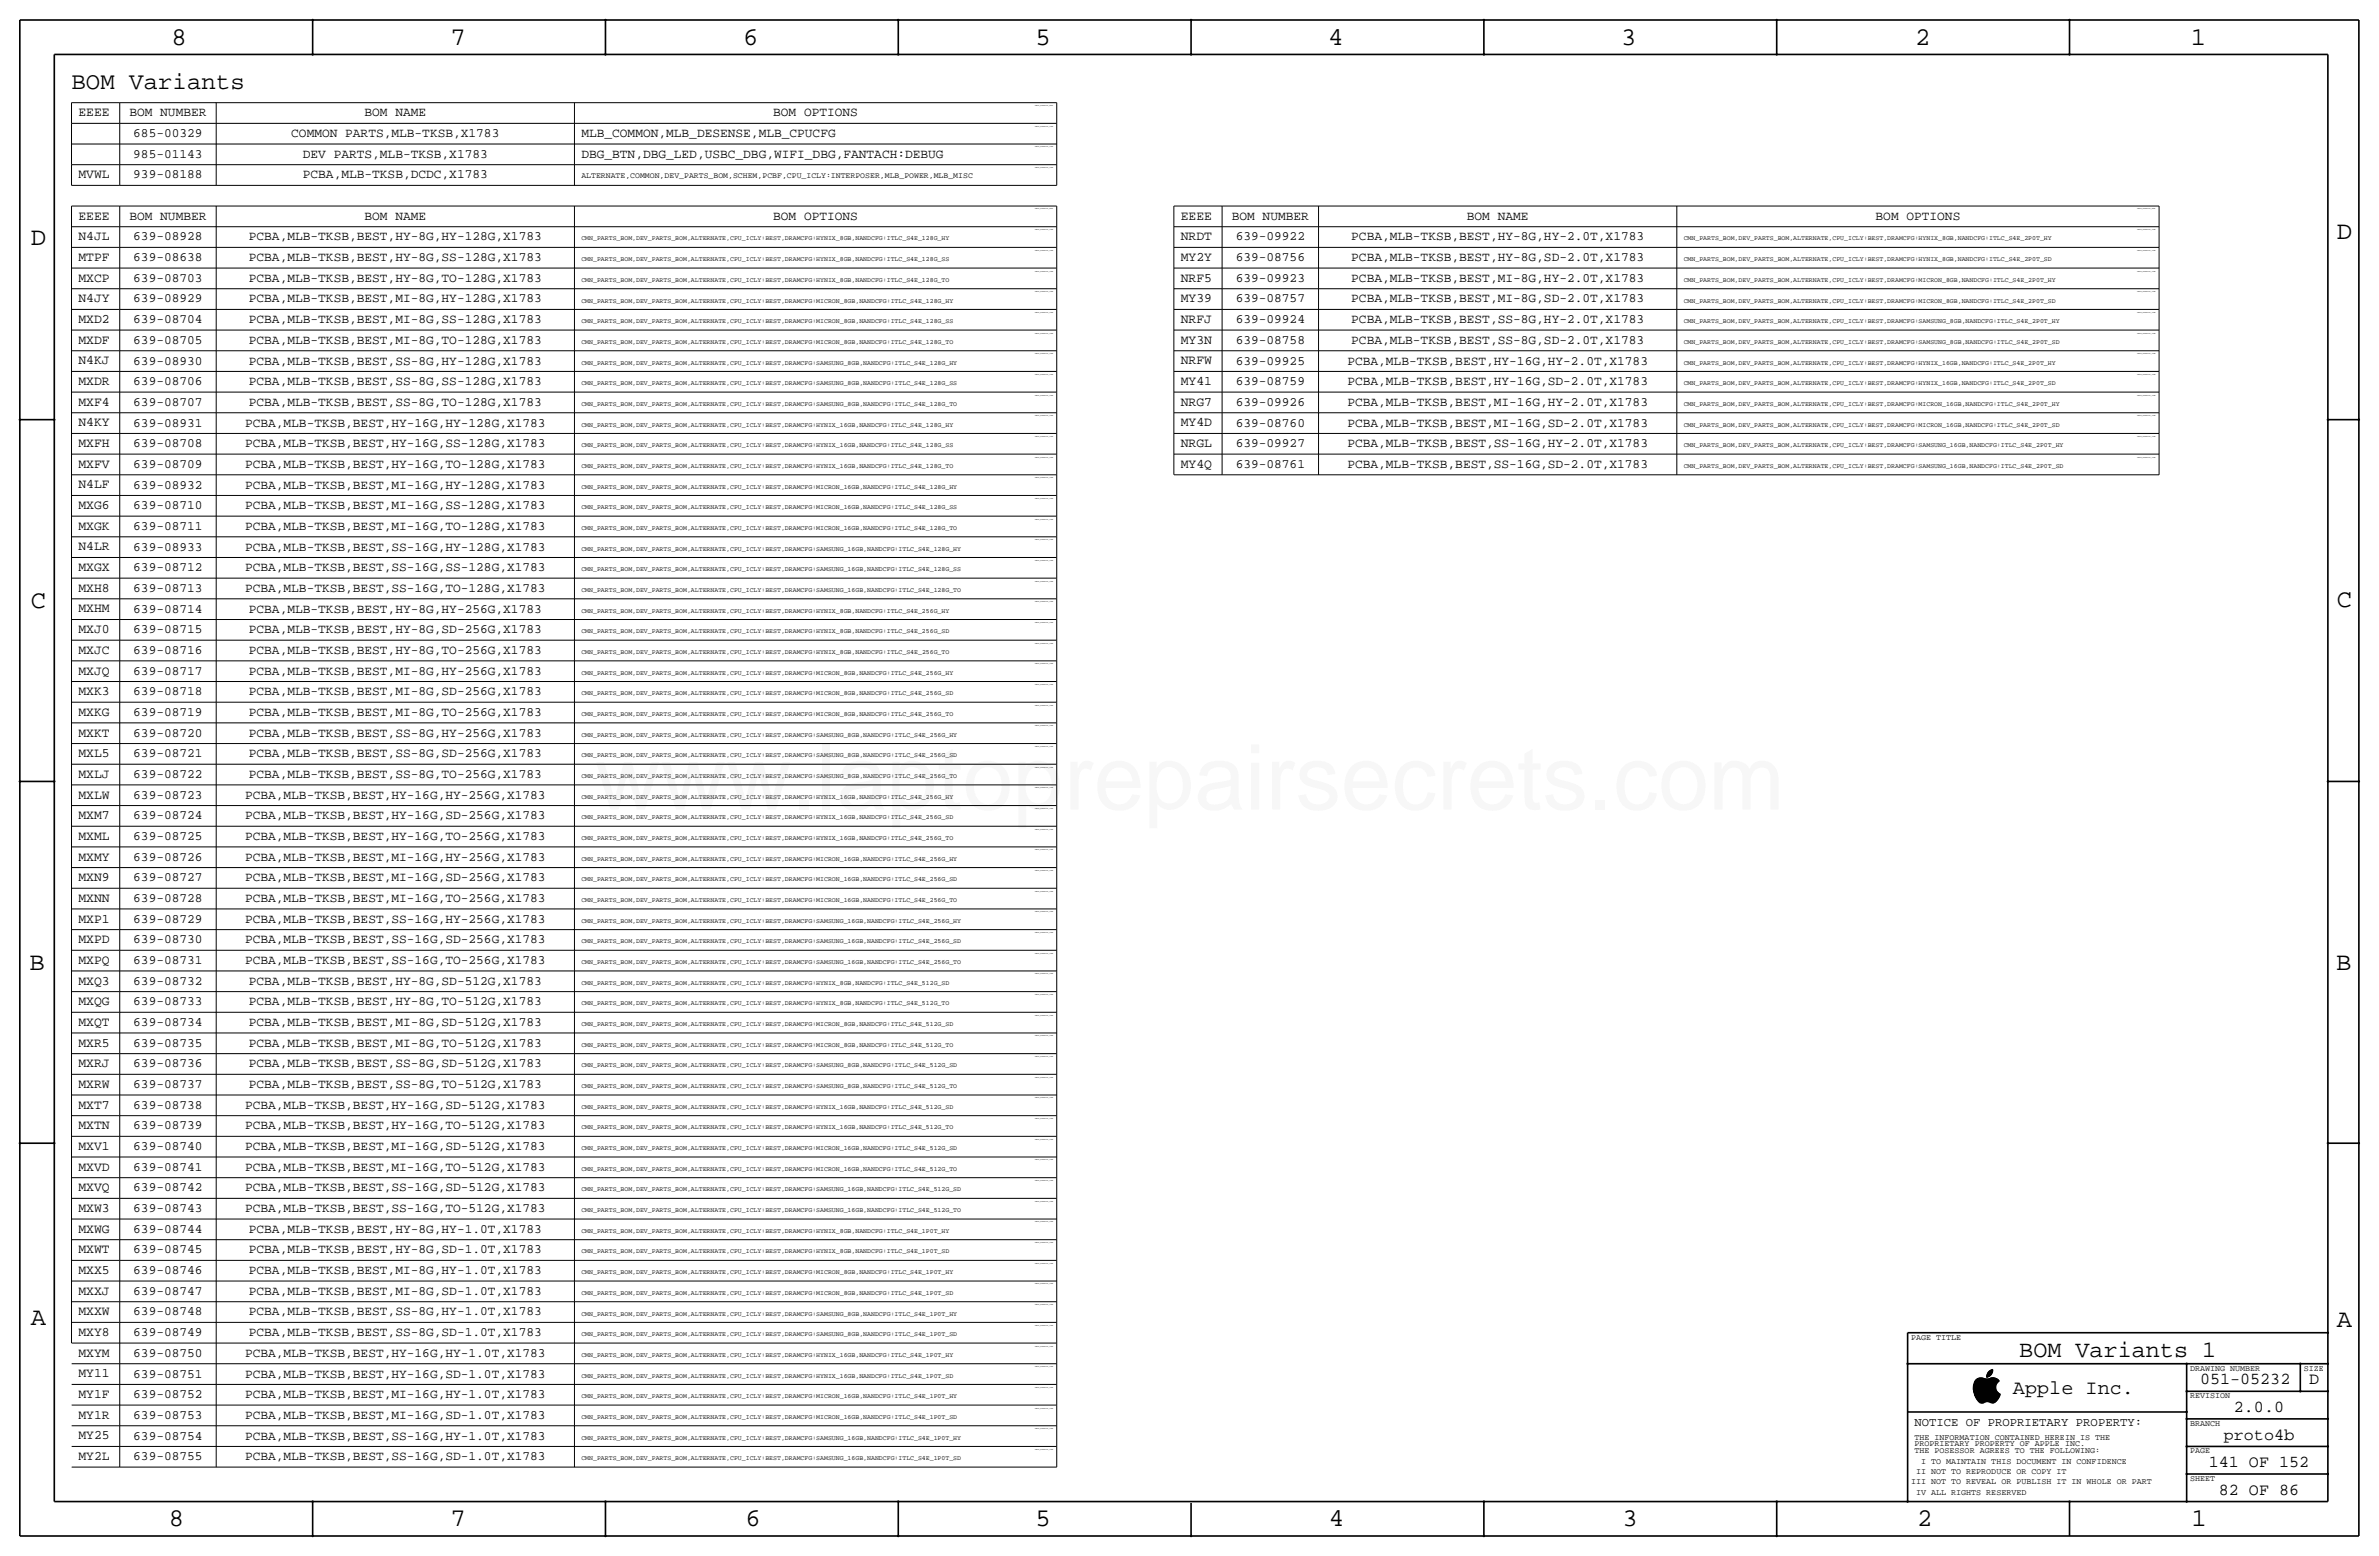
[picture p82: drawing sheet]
<svg xmlns="http://www.w3.org/2000/svg" width="877mm" height="574mm" viewBox="0 0 877 574" stroke-linecap="round" stroke-linejoin="round" font-family="sans-serif">
<defs><g id="words">
<text font-size="33.5" fill="#f00" x="219.3" y="298.4">www.laptoprepairsecrets.com</text>
<g font-size="9.4">
<text x="63.2" y="16.5">8</text>
<text x="166.1" y="16.5">7</text>
<text x="274" y="16.5">6</text>
<text x="381.7" y="16.5">5</text>
<text x="489.7" y="16.5">4</text>
<text x="597.6" y="16.5">3</text>
<text x="706.1" y="16.5">2</text>
<text x="807.7" y="16.5">1</text>
<text x="861.5" y="88.1">D</text>
<text x="11.4" y="90.4">D</text>
<text x="11.4" y="224.3">C</text>
<text x="861.5" y="223.8">C</text>
<text x="10.9" y="357.6">B</text>
<text x="861.3" y="357.4">B</text>
<text x="11.4" y="488.4">A</text>
<text x="861.5" y="489.2">A</text>
<text x="62.2" y="562.6">8</text>
<text x="166.1" y="562.6">7</text>
<text x="274.8" y="562.6">6</text>
<text x="381.7" y="562.6">5</text>
<text x="489.9" y="562.6">4</text>
<text x="598.1" y="562.6">3</text>
<text x="706.8" y="562.6">2</text>
<text x="807.9" y="562.6">1</text>
</g>
<text font-size="8.9" x="26.4" y="32.8">BOM Variants</text>
<text font-size="8.6" x="744.4" y="500.1">BOM Variants 1</text>
<text font-size="7.4" x="742.1" y="513.9">Apple Inc.</text>
<g font-size="6.2">
<text x="811.1" y="510.3">051-05232</text>
<text x="851.3" y="510.3">D</text>
<text x="823.6" y="520.4">2.0.0</text>
<text x="819.9" y="530.6">proto4b</text>
<text x="814.3" y="540.8">141 OF 152</text>
<text x="818" y="550.9">82 OF 86</text>
</g>
<g font-size="4.8">
<text x="28.9" y="42.9">EEEE</text>
<text x="28.9" y="65.8">MVWL</text>
<text x="28.9" y="80.9">EEEE</text>
<text x="435.3" y="81">EEEE</text>
<text x="28.9" y="88.6">N4JL</text>
<text x="435.3" y="88.6">NRDT</text>
<text x="28.9" y="96.2">MTPF</text>
<text x="435.3" y="96.2">MY2Y</text>
<text x="28.9" y="103.8">MXCP</text>
<text x="435.3" y="103.8">NRF5</text>
<text x="28.9" y="111.4">N4JY</text>
<text x="435.3" y="111.4">MY39</text>
<text x="28.9" y="119">MXD2</text>
<text x="435.3" y="119.1">NRFJ</text>
<text x="28.9" y="126.7">MXDF</text>
<text x="435.3" y="126.7">MY3N</text>
<text x="28.9" y="134.3">N4KJ</text>
<text x="435.3" y="134.3">NRFW</text>
<text x="28.9" y="141.9">MXDR</text>
<text x="435.3" y="141.9">MY41</text>
<text x="28.9" y="149.5">MXF4</text>
<text x="435.3" y="149.5">NRG7</text>
<text x="28.9" y="157.2">N4KY</text>
<text x="435.3" y="157.2">MY4D</text>
<text x="28.9" y="164.8">MXFH</text>
<text x="435.3" y="164.8">NRGL</text>
<text x="28.9" y="172.4">MXFV</text>
<text x="435.3" y="172.4">MY4Q</text>
<text x="28.9" y="180">N4LF</text>
<text x="28.9" y="187.6">MXG6</text>
<text x="28.9" y="195.3">MXGK</text>
<text x="28.9" y="202.9">N4LR</text>
<text x="28.9" y="210.5">MXGX</text>
<text x="28.9" y="218.1">MXH8</text>
<text x="28.9" y="225.8">MXHM</text>
<text x="28.9" y="233.4">MXJ0</text>
<text x="28.9" y="241">MXJC</text>
<text x="28.9" y="248.6">MXJQ</text>
<text x="28.9" y="256.2">MXK3</text>
<text x="28.9" y="263.9">MXKG</text>
<text x="28.9" y="271.5">MXKT</text>
<text x="28.9" y="279.1">MXL5</text>
<text x="28.9" y="286.7">MXLJ</text>
<text x="28.9" y="294.4">MXLW</text>
<text x="28.9" y="302">MXM7</text>
<text x="28.9" y="309.6">MXML</text>
<text x="28.9" y="317.2">MXMY</text>
<text x="28.9" y="324.8">MXN9</text>
<text x="28.9" y="332.5">MXNN</text>
<text x="28.9" y="340.1">MXP1</text>
<text x="28.9" y="347.7">MXPD</text>
<text x="28.9" y="355.3">MXPQ</text>
<text x="28.9" y="363">MXQ3</text>
<text x="28.9" y="370.6">MXQG</text>
<text x="28.9" y="378.2">MXQT</text>
<text x="28.9" y="385.8">MXR5</text>
<text x="28.9" y="393.4">MXRJ</text>
<text x="28.9" y="401.1">MXRW</text>
<text x="28.9" y="408.6">MXT7</text>
<text x="28.9" y="416.2">MXTN</text>
<text x="28.9" y="423.9">MXV1</text>
<text x="28.9" y="431.5">MXVD</text>
<text x="28.9" y="439.1">MXVQ</text>
<text x="28.9" y="446.7">MXW3</text>
<text x="28.9" y="454.3">MXWG</text>
<text x="28.9" y="462">MXWT</text>
<text x="28.9" y="469.6">MXX5</text>
<text x="28.9" y="477.2">MXXJ</text>
<text x="28.9" y="484.8">MXXW</text>
<text x="28.9" y="492.5">MXY8</text>
<text x="28.9" y="500.1">MXYM</text>
<text x="28.9" y="507.7">MY11</text>
<text x="28.9" y="515.3">MY1F</text>
<text x="28.9" y="522.9">MY1R</text>
<text x="28.9" y="530.6">MY25</text>
<text x="28.9" y="538.2">MY2L</text>
</g>
<g font-size="4.7">
<text x="47.7" y="42.9">BOM NUMBER</text>
<text x="134.4" y="42.9">BOM NAME</text>
<text x="285.1" y="42.9">BOM OPTIONS</text>
<text x="49.1" y="50.5">685-00329</text>
<text x="107.4" y="50.5">COMMON PARTS,MLB-TKSB,X1783</text>
<text x="214.3" y="50.5">MLB_COMMON,MLB_DESENSE,MLB_CPUCFG</text>
<text x="49.1" y="58.2">985-01143</text>
<text x="111.6" y="58.2">DEV PARTS,MLB-TKSB,X1783</text>
<text x="214.3" y="58.2">DBG_BTN,DBG_LED,USBC_DBG,WIFI_DBG,FANTACH:DEBUG</text>
<text x="49.1" y="65.8">939-08188</text>
<text x="111.6" y="65.8">PCBA,MLB-TKSB,DCDC,X1783</text>
<text x="47.7" y="81">BOM NUMBER</text>
<text x="134.4" y="81">BOM NAME</text>
<text x="285.1" y="81">BOM OPTIONS</text>
<text x="454.1" y="81">BOM NUMBER</text>
<text x="540.8" y="81">BOM NAME</text>
<text x="691.5" y="81">BOM OPTIONS</text>
<text x="49.1" y="88.6">639-08928</text>
<text x="91.8" y="88.6">PCBA,MLB-TKSB,BEST,HY-8G,HY-128G,X1783</text>
<text x="455.6" y="88.6">639-09922</text>
<text x="498.2" y="88.6">PCBA,MLB-TKSB,BEST,HY-8G,HY-2.0T,X1783</text>
<text x="49.1" y="96.3">639-08638</text>
<text x="91.8" y="96.3">PCBA,MLB-TKSB,BEST,HY-8G,SS-128G,X1783</text>
<text x="455.6" y="96.3">639-08756</text>
<text x="498.2" y="96.3">PCBA,MLB-TKSB,BEST,HY-8G,SD-2.0T,X1783</text>
<text x="49.1" y="103.9">639-08703</text>
<text x="91.8" y="103.9">PCBA,MLB-TKSB,BEST,HY-8G,TO-128G,X1783</text>
<text x="455.6" y="103.9">639-09923</text>
<text x="498.2" y="103.9">PCBA,MLB-TKSB,BEST,MI-8G,HY-2.0T,X1783</text>
<text x="49.1" y="111.5">639-08929</text>
<text x="91.8" y="111.5">PCBA,MLB-TKSB,BEST,MI-8G,HY-128G,X1783</text>
<text x="455.6" y="111.5">639-08757</text>
<text x="498.2" y="111.5">PCBA,MLB-TKSB,BEST,MI-8G,SD-2.0T,X1783</text>
<text x="49.1" y="119.1">639-08704</text>
<text x="91.8" y="119.1">PCBA,MLB-TKSB,BEST,MI-8G,SS-128G,X1783</text>
<text x="455.6" y="119.1">639-09924</text>
<text x="498.2" y="119.1">PCBA,MLB-TKSB,BEST,SS-8G,HY-2.0T,X1783</text>
<text x="49.1" y="126.7">639-08705</text>
<text x="91.8" y="126.7">PCBA,MLB-TKSB,BEST,MI-8G,TO-128G,X1783</text>
<text x="455.6" y="126.7">639-08758</text>
<text x="498.2" y="126.7">PCBA,MLB-TKSB,BEST,SS-8G,SD-2.0T,X1783</text>
<text x="49.1" y="134.4">639-08930</text>
<text x="91.8" y="134.4">PCBA,MLB-TKSB,BEST,SS-8G,HY-128G,X1783</text>
<text x="455.6" y="134.4">639-09925</text>
<text x="496.7" y="134.4">PCBA,MLB-TKSB,BEST,HY-16G,HY-2.0T,X1783</text>
<text x="49.1" y="142">639-08706</text>
<text x="91.8" y="142">PCBA,MLB-TKSB,BEST,SS-8G,SS-128G,X1783</text>
<text x="455.6" y="142">639-08759</text>
<text x="496.7" y="142">PCBA,MLB-TKSB,BEST,HY-16G,SD-2.0T,X1783</text>
<text x="49.1" y="149.6">639-08707</text>
<text x="91.8" y="149.6">PCBA,MLB-TKSB,BEST,SS-8G,TO-128G,X1783</text>
<text x="455.6" y="149.6">639-09926</text>
<text x="496.7" y="149.6">PCBA,MLB-TKSB,BEST,MI-16G,HY-2.0T,X1783</text>
<text x="49.1" y="157.2">639-08931</text>
<text x="90.3" y="157.2">PCBA,MLB-TKSB,BEST,HY-16G,HY-128G,X1783</text>
<text x="455.6" y="157.2">639-08760</text>
<text x="496.7" y="157.2">PCBA,MLB-TKSB,BEST,MI-16G,SD-2.0T,X1783</text>
<text x="49.1" y="164.8">639-08708</text>
<text x="90.3" y="164.8">PCBA,MLB-TKSB,BEST,HY-16G,SS-128G,X1783</text>
<text x="455.6" y="164.8">639-09927</text>
<text x="496.7" y="164.8">PCBA,MLB-TKSB,BEST,SS-16G,HY-2.0T,X1783</text>
<text x="49.1" y="172.5">639-08709</text>
<text x="90.3" y="172.5">PCBA,MLB-TKSB,BEST,HY-16G,TO-128G,X1783</text>
<text x="455.6" y="172.5">639-08761</text>
<text x="496.7" y="172.5">PCBA,MLB-TKSB,BEST,SS-16G,SD-2.0T,X1783</text>
<text x="49.1" y="180.1">639-08932</text>
<text x="90.3" y="180.1">PCBA,MLB-TKSB,BEST,MI-16G,HY-128G,X1783</text>
<text x="49.1" y="187.7">639-08710</text>
<text x="90.3" y="187.7">PCBA,MLB-TKSB,BEST,MI-16G,SS-128G,X1783</text>
<text x="49.1" y="195.3">639-08711</text>
<text x="90.3" y="195.3">PCBA,MLB-TKSB,BEST,MI-16G,TO-128G,X1783</text>
<text x="49.1" y="202.9">639-08933</text>
<text x="90.3" y="202.9">PCBA,MLB-TKSB,BEST,SS-16G,HY-128G,X1783</text>
<text x="49.1" y="210.6">639-08712</text>
<text x="90.3" y="210.6">PCBA,MLB-TKSB,BEST,SS-16G,SS-128G,X1783</text>
<text x="49.1" y="218.2">639-08713</text>
<text x="90.3" y="218.2">PCBA,MLB-TKSB,BEST,SS-16G,TO-128G,X1783</text>
<text x="49.1" y="225.8">639-08714</text>
<text x="91.8" y="225.8">PCBA,MLB-TKSB,BEST,HY-8G,HY-256G,X1783</text>
<text x="49.1" y="233.4">639-08715</text>
<text x="91.8" y="233.4">PCBA,MLB-TKSB,BEST,HY-8G,SD-256G,X1783</text>
<text x="49.1" y="241">639-08716</text>
<text x="91.8" y="241">PCBA,MLB-TKSB,BEST,HY-8G,TO-256G,X1783</text>
<text x="49.1" y="248.7">639-08717</text>
<text x="91.8" y="248.7">PCBA,MLB-TKSB,BEST,MI-8G,HY-256G,X1783</text>
<text x="49.1" y="256.3">639-08718</text>
<text x="91.8" y="256.3">PCBA,MLB-TKSB,BEST,MI-8G,SD-256G,X1783</text>
<text x="49.1" y="263.9">639-08719</text>
<text x="91.8" y="263.9">PCBA,MLB-TKSB,BEST,MI-8G,TO-256G,X1783</text>
<text x="49.1" y="271.5">639-08720</text>
<text x="91.8" y="271.5">PCBA,MLB-TKSB,BEST,SS-8G,HY-256G,X1783</text>
<text x="49.1" y="279.1">639-08721</text>
<text x="91.8" y="279.1">PCBA,MLB-TKSB,BEST,SS-8G,SD-256G,X1783</text>
<text x="49.1" y="286.8">639-08722</text>
<text x="91.8" y="286.8">PCBA,MLB-TKSB,BEST,SS-8G,TO-256G,X1783</text>
<text x="49.1" y="294.4">639-08723</text>
<text x="90.3" y="294.4">PCBA,MLB-TKSB,BEST,HY-16G,HY-256G,X1783</text>
<text x="49.1" y="302">639-08724</text>
<text x="90.3" y="302">PCBA,MLB-TKSB,BEST,HY-16G,SD-256G,X1783</text>
<text x="49.1" y="309.6">639-08725</text>
<text x="90.3" y="309.6">PCBA,MLB-TKSB,BEST,HY-16G,TO-256G,X1783</text>
<text x="49.1" y="317.2">639-08726</text>
<text x="90.3" y="317.2">PCBA,MLB-TKSB,BEST,MI-16G,HY-256G,X1783</text>
<text x="49.1" y="324.9">639-08727</text>
<text x="90.3" y="324.9">PCBA,MLB-TKSB,BEST,MI-16G,SD-256G,X1783</text>
<text x="49.1" y="332.5">639-08728</text>
<text x="90.3" y="332.5">PCBA,MLB-TKSB,BEST,MI-16G,TO-256G,X1783</text>
<text x="49.1" y="340.1">639-08729</text>
<text x="90.3" y="340.1">PCBA,MLB-TKSB,BEST,SS-16G,HY-256G,X1783</text>
<text x="49.1" y="347.7">639-08730</text>
<text x="90.3" y="347.7">PCBA,MLB-TKSB,BEST,SS-16G,SD-256G,X1783</text>
<text x="49.1" y="355.3">639-08731</text>
<text x="90.3" y="355.3">PCBA,MLB-TKSB,BEST,SS-16G,TO-256G,X1783</text>
<text x="49.1" y="363">639-08732</text>
<text x="91.8" y="363">PCBA,MLB-TKSB,BEST,HY-8G,SD-512G,X1783</text>
<text x="49.1" y="370.6">639-08733</text>
<text x="91.8" y="370.6">PCBA,MLB-TKSB,BEST,HY-8G,TO-512G,X1783</text>
<text x="49.1" y="378.2">639-08734</text>
<text x="91.8" y="378.2">PCBA,MLB-TKSB,BEST,MI-8G,SD-512G,X1783</text>
<text x="49.1" y="385.8">639-08735</text>
<text x="91.8" y="385.8">PCBA,MLB-TKSB,BEST,MI-8G,TO-512G,X1783</text>
<text x="49.1" y="393.4">639-08736</text>
<text x="91.8" y="393.4">PCBA,MLB-TKSB,BEST,SS-8G,SD-512G,X1783</text>
<text x="49.1" y="401.1">639-08737</text>
<text x="91.8" y="401.1">PCBA,MLB-TKSB,BEST,SS-8G,TO-512G,X1783</text>
<text x="49.1" y="408.7">639-08738</text>
<text x="90.3" y="408.7">PCBA,MLB-TKSB,BEST,HY-16G,SD-512G,X1783</text>
<text x="49.1" y="416.3">639-08739</text>
<text x="90.3" y="416.3">PCBA,MLB-TKSB,BEST,HY-16G,TO-512G,X1783</text>
<text x="49.1" y="423.9">639-08740</text>
<text x="90.3" y="423.9">PCBA,MLB-TKSB,BEST,MI-16G,SD-512G,X1783</text>
<text x="49.1" y="431.5">639-08741</text>
<text x="90.3" y="431.5">PCBA,MLB-TKSB,BEST,MI-16G,TO-512G,X1783</text>
<text x="49.1" y="439.2">639-08742</text>
<text x="90.3" y="439.2">PCBA,MLB-TKSB,BEST,SS-16G,SD-512G,X1783</text>
<text x="49.1" y="446.8">639-08743</text>
<text x="90.3" y="446.8">PCBA,MLB-TKSB,BEST,SS-16G,TO-512G,X1783</text>
<text x="49.1" y="454.4">639-08744</text>
<text x="91.8" y="454.4">PCBA,MLB-TKSB,BEST,HY-8G,HY-1.0T,X1783</text>
<text x="49.1" y="462">639-08745</text>
<text x="91.8" y="462">PCBA,MLB-TKSB,BEST,HY-8G,SD-1.0T,X1783</text>
<text x="49.1" y="469.6">639-08746</text>
<text x="91.8" y="469.6">PCBA,MLB-TKSB,BEST,MI-8G,HY-1.0T,X1783</text>
<text x="49.1" y="477.3">639-08747</text>
<text x="91.8" y="477.3">PCBA,MLB-TKSB,BEST,MI-8G,SD-1.0T,X1783</text>
<text x="49.1" y="484.9">639-08748</text>
<text x="91.8" y="484.9">PCBA,MLB-TKSB,BEST,SS-8G,HY-1.0T,X1783</text>
<text x="49.1" y="492.5">639-08749</text>
<text x="91.8" y="492.5">PCBA,MLB-TKSB,BEST,SS-8G,SD-1.0T,X1783</text>
<text x="49.1" y="500.1">639-08750</text>
<text x="90.3" y="500.1">PCBA,MLB-TKSB,BEST,HY-16G,HY-1.0T,X1783</text>
<text x="49.1" y="507.7">639-08751</text>
<text x="90.3" y="507.7">PCBA,MLB-TKSB,BEST,HY-16G,SD-1.0T,X1783</text>
<text x="49.1" y="515.4">639-08752</text>
<text x="90.3" y="515.4">PCBA,MLB-TKSB,BEST,MI-16G,HY-1.0T,X1783</text>
<text x="49.1" y="523">639-08753</text>
<text x="90.3" y="523">PCBA,MLB-TKSB,BEST,MI-16G,SD-1.0T,X1783</text>
<text x="49.1" y="530.6">639-08754</text>
<text x="90.3" y="530.6">PCBA,MLB-TKSB,BEST,SS-16G,HY-1.0T,X1783</text>
<text x="49.1" y="538.2">639-08755</text>
<text x="90.3" y="538.2">PCBA,MLB-TKSB,BEST,SS-16G,SD-1.0T,X1783</text>
</g>
<text font-size="4.5" x="705.8" y="525.5">NOTICE OF PROPRIETARY PROPERTY:</text>
<g font-size="3.1">
<text x="704.5" y="493.8">PAGE TITLE</text>
<text x="807.4" y="505.2">DRAWING NUMBER</text>
<text x="849.3" y="505.2">SIZE</text>
<text x="807.4" y="515.4">REVISION</text>
<text x="807.4" y="525.5">BRANCH</text>
<text x="705.8" y="533.1">PROPRIETARY PROPERTY OF APPLE INC.</text>
<text x="705.8" y="530.6">THE INFORMATION CONTAINED HEREIN IS THE</text>
<text x="705.8" y="535.7">THE POSESSOR AGREES TO THE FOLLOWING:</text>
<text x="708.2" y="539.5">I TO MAINTAIN THIS DOCUMENT IN CONFIDENCE</text>
<text x="807.4" y="535.7">PAGE</text>
<text x="706.4" y="543.3">II NOT TO REPRODUCE OR COPY IT</text>
<text x="807.4" y="545.8">SHEET</text>
<text x="704.5" y="547.1">III NOT TO REVEAL OR PUBLISH IT IN WHOLE OR PART</text>
<text x="706.4" y="550.9">IV ALL RIGHTS RESERVED</text>
</g>
<text font-size="3" x="214.3" y="65.8">ALTERNATE,COMMON,DEV_PARTS_BOM,SCHEM,PCBF,CPU_ICLY:INTERPOSER,MLB_POWER,MLB_MISC</text>
<g font-size="2.4">
<text x="214.3" y="88.6">CMN_PARTS_BOM,DEV_PARTS_BOM,ALTERNATE,CPU_ICLY:BEST,DRAMCFG:HYNIX_8GB,NANDCFG:ITLC_S4E_128G_HY</text>
<text x="620.7" y="88.6">CMN_PARTS_BOM,DEV_PARTS_BOM,ALTERNATE,CPU_ICLY:BEST,DRAMCFG:HYNIX_8GB,NANDCFG:ITLC_S4E_2P0T_HY</text>
<text x="214.3" y="96.3">CMN_PARTS_BOM,DEV_PARTS_BOM,ALTERNATE,CPU_ICLY:BEST,DRAMCFG:HYNIX_8GB,NANDCFG:ITLC_S4E_128G_SS</text>
<text x="620.7" y="96.3">CMN_PARTS_BOM,DEV_PARTS_BOM,ALTERNATE,CPU_ICLY:BEST,DRAMCFG:HYNIX_8GB,NANDCFG:ITLC_S4E_2P0T_SD</text>
<text x="214.3" y="103.9">CMN_PARTS_BOM,DEV_PARTS_BOM,ALTERNATE,CPU_ICLY:BEST,DRAMCFG:HYNIX_8GB,NANDCFG:ITLC_S4E_128G_TO</text>
<text x="620.7" y="103.9">CMN_PARTS_BOM,DEV_PARTS_BOM,ALTERNATE,CPU_ICLY:BEST,DRAMCFG:MICRON_8GB,NANDCFG:ITLC_S4E_2P0T_HY</text>
<text x="214.3" y="111.5">CMN_PARTS_BOM,DEV_PARTS_BOM,ALTERNATE,CPU_ICLY:BEST,DRAMCFG:MICRON_8GB,NANDCFG:ITLC_S4E_128G_HY</text>
<text x="620.7" y="111.5">CMN_PARTS_BOM,DEV_PARTS_BOM,ALTERNATE,CPU_ICLY:BEST,DRAMCFG:MICRON_8GB,NANDCFG:ITLC_S4E_2P0T_SD</text>
<text x="214.3" y="119.1">CMN_PARTS_BOM,DEV_PARTS_BOM,ALTERNATE,CPU_ICLY:BEST,DRAMCFG:MICRON_8GB,NANDCFG:ITLC_S4E_128G_SS</text>
<text x="620.7" y="119.1">CMN_PARTS_BOM,DEV_PARTS_BOM,ALTERNATE,CPU_ICLY:BEST,DRAMCFG:SAMSUNG_8GB,NANDCFG:ITLC_S4E_2P0T_HY</text>
<text x="214.3" y="126.7">CMN_PARTS_BOM,DEV_PARTS_BOM,ALTERNATE,CPU_ICLY:BEST,DRAMCFG:MICRON_8GB,NANDCFG:ITLC_S4E_128G_TO</text>
<text x="620.7" y="126.7">CMN_PARTS_BOM,DEV_PARTS_BOM,ALTERNATE,CPU_ICLY:BEST,DRAMCFG:SAMSUNG_8GB,NANDCFG:ITLC_S4E_2P0T_SD</text>
<text x="214.3" y="134.4">CMN_PARTS_BOM,DEV_PARTS_BOM,ALTERNATE,CPU_ICLY:BEST,DRAMCFG:SAMSUNG_8GB,NANDCFG:ITLC_S4E_128G_HY</text>
<text x="620.7" y="134.4">CMN_PARTS_BOM,DEV_PARTS_BOM,ALTERNATE,CPU_ICLY:BEST,DRAMCFG:HYNIX_16GB,NANDCFG:ITLC_S4E_2P0T_HY</text>
<text x="214.3" y="142">CMN_PARTS_BOM,DEV_PARTS_BOM,ALTERNATE,CPU_ICLY:BEST,DRAMCFG:SAMSUNG_8GB,NANDCFG:ITLC_S4E_128G_SS</text>
<text x="620.7" y="142">CMN_PARTS_BOM,DEV_PARTS_BOM,ALTERNATE,CPU_ICLY:BEST,DRAMCFG:HYNIX_16GB,NANDCFG:ITLC_S4E_2P0T_SD</text>
<text x="214.3" y="149.6">CMN_PARTS_BOM,DEV_PARTS_BOM,ALTERNATE,CPU_ICLY:BEST,DRAMCFG:SAMSUNG_8GB,NANDCFG:ITLC_S4E_128G_TO</text>
<text x="620.7" y="149.6">CMN_PARTS_BOM,DEV_PARTS_BOM,ALTERNATE,CPU_ICLY:BEST,DRAMCFG:MICRON_16GB,NANDCFG:ITLC_S4E_2P0T_HY</text>
<text x="214.3" y="157.2">CMN_PARTS_BOM,DEV_PARTS_BOM,ALTERNATE,CPU_ICLY:BEST,DRAMCFG:HYNIX_16GB,NANDCFG:ITLC_S4E_128G_HY</text>
<text x="620.7" y="157.2">CMN_PARTS_BOM,DEV_PARTS_BOM,ALTERNATE,CPU_ICLY:BEST,DRAMCFG:MICRON_16GB,NANDCFG:ITLC_S4E_2P0T_SD</text>
<text x="214.3" y="164.8">CMN_PARTS_BOM,DEV_PARTS_BOM,ALTERNATE,CPU_ICLY:BEST,DRAMCFG:HYNIX_16GB,NANDCFG:ITLC_S4E_128G_SS</text>
<text x="620.7" y="164.8">CMN_PARTS_BOM,DEV_PARTS_BOM,ALTERNATE,CPU_ICLY:BEST,DRAMCFG:SAMSUNG_16GB,NANDCFG:ITLC_S4E_2P0T_HY</text>
<text x="214.3" y="172.5">CMN_PARTS_BOM,DEV_PARTS_BOM,ALTERNATE,CPU_ICLY:BEST,DRAMCFG:HYNIX_16GB,NANDCFG:ITLC_S4E_128G_TO</text>
<text x="620.7" y="172.5">CMN_PARTS_BOM,DEV_PARTS_BOM,ALTERNATE,CPU_ICLY:BEST,DRAMCFG:SAMSUNG_16GB,NANDCFG:ITLC_S4E_2P0T_SD</text>
<text x="214.3" y="180.1">CMN_PARTS_BOM,DEV_PARTS_BOM,ALTERNATE,CPU_ICLY:BEST,DRAMCFG:MICRON_16GB,NANDCFG:ITLC_S4E_128G_HY</text>
<text x="214.3" y="187.7">CMN_PARTS_BOM,DEV_PARTS_BOM,ALTERNATE,CPU_ICLY:BEST,DRAMCFG:MICRON_16GB,NANDCFG:ITLC_S4E_128G_SS</text>
<text x="214.3" y="195.3">CMN_PARTS_BOM,DEV_PARTS_BOM,ALTERNATE,CPU_ICLY:BEST,DRAMCFG:MICRON_16GB,NANDCFG:ITLC_S4E_128G_TO</text>
<text x="214.3" y="202.9">CMN_PARTS_BOM,DEV_PARTS_BOM,ALTERNATE,CPU_ICLY:BEST,DRAMCFG:SAMSUNG_16GB,NANDCFG:ITLC_S4E_128G_HY</text>
<text x="214.3" y="210.6">CMN_PARTS_BOM,DEV_PARTS_BOM,ALTERNATE,CPU_ICLY:BEST,DRAMCFG:SAMSUNG_16GB,NANDCFG:ITLC_S4E_128G_SS</text>
<text x="214.3" y="218.2">CMN_PARTS_BOM,DEV_PARTS_BOM,ALTERNATE,CPU_ICLY:BEST,DRAMCFG:SAMSUNG_16GB,NANDCFG:ITLC_S4E_128G_TO</text>
<text x="214.3" y="225.8">CMN_PARTS_BOM,DEV_PARTS_BOM,ALTERNATE,CPU_ICLY:BEST,DRAMCFG:HYNIX_8GB,NANDCFG:ITLC_S4E_256G_HY</text>
<text x="214.3" y="233.4">CMN_PARTS_BOM,DEV_PARTS_BOM,ALTERNATE,CPU_ICLY:BEST,DRAMCFG:HYNIX_8GB,NANDCFG:ITLC_S4E_256G_SD</text>
<text x="214.3" y="241">CMN_PARTS_BOM,DEV_PARTS_BOM,ALTERNATE,CPU_ICLY:BEST,DRAMCFG:HYNIX_8GB,NANDCFG:ITLC_S4E_256G_TO</text>
<text x="214.3" y="248.7">CMN_PARTS_BOM,DEV_PARTS_BOM,ALTERNATE,CPU_ICLY:BEST,DRAMCFG:MICRON_8GB,NANDCFG:ITLC_S4E_256G_HY</text>
<text x="214.3" y="256.3">CMN_PARTS_BOM,DEV_PARTS_BOM,ALTERNATE,CPU_ICLY:BEST,DRAMCFG:MICRON_8GB,NANDCFG:ITLC_S4E_256G_SD</text>
<text x="214.3" y="263.9">CMN_PARTS_BOM,DEV_PARTS_BOM,ALTERNATE,CPU_ICLY:BEST,DRAMCFG:MICRON_8GB,NANDCFG:ITLC_S4E_256G_TO</text>
<text x="214.3" y="271.5">CMN_PARTS_BOM,DEV_PARTS_BOM,ALTERNATE,CPU_ICLY:BEST,DRAMCFG:SAMSUNG_8GB,NANDCFG:ITLC_S4E_256G_HY</text>
<text x="214.3" y="279.1">CMN_PARTS_BOM,DEV_PARTS_BOM,ALTERNATE,CPU_ICLY:BEST,DRAMCFG:SAMSUNG_8GB,NANDCFG:ITLC_S4E_256G_SD</text>
<text x="214.3" y="286.8">CMN_PARTS_BOM,DEV_PARTS_BOM,ALTERNATE,CPU_ICLY:BEST,DRAMCFG:SAMSUNG_8GB,NANDCFG:ITLC_S4E_256G_TO</text>
<text x="214.3" y="294.4">CMN_PARTS_BOM,DEV_PARTS_BOM,ALTERNATE,CPU_ICLY:BEST,DRAMCFG:HYNIX_16GB,NANDCFG:ITLC_S4E_256G_HY</text>
<text x="214.3" y="302">CMN_PARTS_BOM,DEV_PARTS_BOM,ALTERNATE,CPU_ICLY:BEST,DRAMCFG:HYNIX_16GB,NANDCFG:ITLC_S4E_256G_SD</text>
<text x="214.3" y="309.6">CMN_PARTS_BOM,DEV_PARTS_BOM,ALTERNATE,CPU_ICLY:BEST,DRAMCFG:HYNIX_16GB,NANDCFG:ITLC_S4E_256G_TO</text>
<text x="214.3" y="317.2">CMN_PARTS_BOM,DEV_PARTS_BOM,ALTERNATE,CPU_ICLY:BEST,DRAMCFG:MICRON_16GB,NANDCFG:ITLC_S4E_256G_HY</text>
<text x="214.3" y="324.9">CMN_PARTS_BOM,DEV_PARTS_BOM,ALTERNATE,CPU_ICLY:BEST,DRAMCFG:MICRON_16GB,NANDCFG:ITLC_S4E_256G_SD</text>
<text x="214.3" y="332.5">CMN_PARTS_BOM,DEV_PARTS_BOM,ALTERNATE,CPU_ICLY:BEST,DRAMCFG:MICRON_16GB,NANDCFG:ITLC_S4E_256G_TO</text>
<text x="214.3" y="340.1">CMN_PARTS_BOM,DEV_PARTS_BOM,ALTERNATE,CPU_ICLY:BEST,DRAMCFG:SAMSUNG_16GB,NANDCFG:ITLC_S4E_256G_HY</text>
<text x="214.3" y="347.7">CMN_PARTS_BOM,DEV_PARTS_BOM,ALTERNATE,CPU_ICLY:BEST,DRAMCFG:SAMSUNG_16GB,NANDCFG:ITLC_S4E_256G_SD</text>
<text x="214.3" y="355.3">CMN_PARTS_BOM,DEV_PARTS_BOM,ALTERNATE,CPU_ICLY:BEST,DRAMCFG:SAMSUNG_16GB,NANDCFG:ITLC_S4E_256G_TO</text>
<text x="214.3" y="363">CMN_PARTS_BOM,DEV_PARTS_BOM,ALTERNATE,CPU_ICLY:BEST,DRAMCFG:HYNIX_8GB,NANDCFG:ITLC_S4E_512G_SD</text>
<text x="214.3" y="370.6">CMN_PARTS_BOM,DEV_PARTS_BOM,ALTERNATE,CPU_ICLY:BEST,DRAMCFG:HYNIX_8GB,NANDCFG:ITLC_S4E_512G_TO</text>
<text x="214.3" y="378.2">CMN_PARTS_BOM,DEV_PARTS_BOM,ALTERNATE,CPU_ICLY:BEST,DRAMCFG:MICRON_8GB,NANDCFG:ITLC_S4E_512G_SD</text>
<text x="214.3" y="385.8">CMN_PARTS_BOM,DEV_PARTS_BOM,ALTERNATE,CPU_ICLY:BEST,DRAMCFG:MICRON_8GB,NANDCFG:ITLC_S4E_512G_TO</text>
<text x="214.3" y="393.4">CMN_PARTS_BOM,DEV_PARTS_BOM,ALTERNATE,CPU_ICLY:BEST,DRAMCFG:SAMSUNG_8GB,NANDCFG:ITLC_S4E_512G_SD</text>
<text x="214.3" y="401.1">CMN_PARTS_BOM,DEV_PARTS_BOM,ALTERNATE,CPU_ICLY:BEST,DRAMCFG:SAMSUNG_8GB,NANDCFG:ITLC_S4E_512G_TO</text>
<text x="214.3" y="408.7">CMN_PARTS_BOM,DEV_PARTS_BOM,ALTERNATE,CPU_ICLY:BEST,DRAMCFG:HYNIX_16GB,NANDCFG:ITLC_S4E_512G_SD</text>
<text x="214.3" y="416.3">CMN_PARTS_BOM,DEV_PARTS_BOM,ALTERNATE,CPU_ICLY:BEST,DRAMCFG:HYNIX_16GB,NANDCFG:ITLC_S4E_512G_TO</text>
<text x="214.3" y="423.9">CMN_PARTS_BOM,DEV_PARTS_BOM,ALTERNATE,CPU_ICLY:BEST,DRAMCFG:MICRON_16GB,NANDCFG:ITLC_S4E_512G_SD</text>
<text x="214.3" y="431.5">CMN_PARTS_BOM,DEV_PARTS_BOM,ALTERNATE,CPU_ICLY:BEST,DRAMCFG:MICRON_16GB,NANDCFG:ITLC_S4E_512G_TO</text>
<text x="214.3" y="439.2">CMN_PARTS_BOM,DEV_PARTS_BOM,ALTERNATE,CPU_ICLY:BEST,DRAMCFG:SAMSUNG_16GB,NANDCFG:ITLC_S4E_512G_SD</text>
<text x="214.3" y="446.8">CMN_PARTS_BOM,DEV_PARTS_BOM,ALTERNATE,CPU_ICLY:BEST,DRAMCFG:SAMSUNG_16GB,NANDCFG:ITLC_S4E_512G_TO</text>
<text x="214.3" y="454.4">CMN_PARTS_BOM,DEV_PARTS_BOM,ALTERNATE,CPU_ICLY:BEST,DRAMCFG:HYNIX_8GB,NANDCFG:ITLC_S4E_1P0T_HY</text>
<text x="214.3" y="462">CMN_PARTS_BOM,DEV_PARTS_BOM,ALTERNATE,CPU_ICLY:BEST,DRAMCFG:HYNIX_8GB,NANDCFG:ITLC_S4E_1P0T_SD</text>
<text x="214.3" y="469.6">CMN_PARTS_BOM,DEV_PARTS_BOM,ALTERNATE,CPU_ICLY:BEST,DRAMCFG:MICRON_8GB,NANDCFG:ITLC_S4E_1P0T_HY</text>
<text x="214.3" y="477.3">CMN_PARTS_BOM,DEV_PARTS_BOM,ALTERNATE,CPU_ICLY:BEST,DRAMCFG:MICRON_8GB,NANDCFG:ITLC_S4E_1P0T_SD</text>
<text x="214.3" y="484.9">CMN_PARTS_BOM,DEV_PARTS_BOM,ALTERNATE,CPU_ICLY:BEST,DRAMCFG:SAMSUNG_8GB,NANDCFG:ITLC_S4E_1P0T_HY</text>
<text x="214.3" y="492.5">CMN_PARTS_BOM,DEV_PARTS_BOM,ALTERNATE,CPU_ICLY:BEST,DRAMCFG:SAMSUNG_8GB,NANDCFG:ITLC_S4E_1P0T_SD</text>
<text x="214.3" y="500.1">CMN_PARTS_BOM,DEV_PARTS_BOM,ALTERNATE,CPU_ICLY:BEST,DRAMCFG:HYNIX_16GB,NANDCFG:ITLC_S4E_1P0T_HY</text>
<text x="214.3" y="507.7">CMN_PARTS_BOM,DEV_PARTS_BOM,ALTERNATE,CPU_ICLY:BEST,DRAMCFG:HYNIX_16GB,NANDCFG:ITLC_S4E_1P0T_SD</text>
<text x="214.3" y="515.4">CMN_PARTS_BOM,DEV_PARTS_BOM,ALTERNATE,CPU_ICLY:BEST,DRAMCFG:MICRON_16GB,NANDCFG:ITLC_S4E_1P0T_HY</text>
<text x="214.3" y="523">CMN_PARTS_BOM,DEV_PARTS_BOM,ALTERNATE,CPU_ICLY:BEST,DRAMCFG:MICRON_16GB,NANDCFG:ITLC_S4E_1P0T_SD</text>
<text x="214.3" y="530.6">CMN_PARTS_BOM,DEV_PARTS_BOM,ALTERNATE,CPU_ICLY:BEST,DRAMCFG:SAMSUNG_16GB,NANDCFG:ITLC_S4E_1P0T_HY</text>
<text x="214.3" y="538.2">CMN_PARTS_BOM,DEV_PARTS_BOM,ALTERNATE,CPU_ICLY:BEST,DRAMCFG:SAMSUNG_16GB,NANDCFG:ITLC_S4E_1P0T_SD</text>
</g>
<g font-size=".6">
<text x="381.5" y="39.1">TABLE_BOMGROUP_HEAD</text>
<text x="381.5" y="46.7">TABLE_BOMGROUP_ITEM</text>
<text x="381.5" y="54.4">TABLE_BOMGROUP_ITEM</text>
<text x="381.5" y="62">TABLE_BOMGROUP_ITEM</text>
<text x="381.5" y="77.2">TABLE_BOMGROUP_HEAD</text>
<text x="787.9" y="77.2">TABLE_BOMGROUP_HEAD</text>
<text x="381.5" y="84.8">TABLE_BOMGROUP_ITEM</text>
<text x="787.9" y="84.8">TABLE_BOMGROUP_ITEM</text>
<text x="381.5" y="92.5">TABLE_BOMGROUP_ITEM</text>
<text x="787.9" y="92.5">TABLE_BOMGROUP_ITEM</text>
<text x="381.5" y="100.1">TABLE_BOMGROUP_ITEM</text>
<text x="787.9" y="100.1">TABLE_BOMGROUP_ITEM</text>
<text x="381.5" y="107.7">TABLE_BOMGROUP_ITEM</text>
<text x="787.9" y="107.7">TABLE_BOMGROUP_ITEM</text>
<text x="381.5" y="115.3">TABLE_BOMGROUP_ITEM</text>
<text x="787.9" y="115.3">TABLE_BOMGROUP_ITEM</text>
<text x="381.5" y="122.9">TABLE_BOMGROUP_ITEM</text>
<text x="787.9" y="122.9">TABLE_BOMGROUP_ITEM</text>
<text x="381.5" y="130.6">TABLE_BOMGROUP_ITEM</text>
<text x="787.9" y="130.6">TABLE_BOMGROUP_ITEM</text>
<text x="381.5" y="138.2">TABLE_BOMGROUP_ITEM</text>
<text x="787.9" y="138.2">TABLE_BOMGROUP_ITEM</text>
<text x="381.5" y="145.8">TABLE_BOMGROUP_ITEM</text>
<text x="787.9" y="145.8">TABLE_BOMGROUP_ITEM</text>
<text x="381.5" y="153.4">TABLE_BOMGROUP_ITEM</text>
<text x="787.9" y="153.4">TABLE_BOMGROUP_ITEM</text>
<text x="381.5" y="161">TABLE_BOMGROUP_ITEM</text>
<text x="787.9" y="161">TABLE_BOMGROUP_ITEM</text>
<text x="381.5" y="168.7">TABLE_BOMGROUP_ITEM</text>
<text x="787.9" y="168.7">TABLE_BOMGROUP_ITEM</text>
<text x="381.5" y="176.3">TABLE_BOMGROUP_ITEM</text>
<text x="381.5" y="183.9">TABLE_BOMGROUP_ITEM</text>
<text x="381.5" y="191.5">TABLE_BOMGROUP_ITEM</text>
<text x="381.5" y="199.1">TABLE_BOMGROUP_ITEM</text>
<text x="381.5" y="206.8">TABLE_BOMGROUP_ITEM</text>
<text x="381.5" y="214.4">TABLE_BOMGROUP_ITEM</text>
<text x="381.5" y="222">TABLE_BOMGROUP_ITEM</text>
<text x="381.5" y="229.6">TABLE_BOMGROUP_ITEM</text>
<text x="381.5" y="237.2">TABLE_BOMGROUP_ITEM</text>
<text x="381.5" y="244.9">TABLE_BOMGROUP_ITEM</text>
<text x="381.5" y="252.5">TABLE_BOMGROUP_ITEM</text>
<text x="381.5" y="260.1">TABLE_BOMGROUP_ITEM</text>
<text x="381.5" y="267.7">TABLE_BOMGROUP_ITEM</text>
<text x="381.5" y="275.3">TABLE_BOMGROUP_ITEM</text>
<text x="381.5" y="283">TABLE_BOMGROUP_ITEM</text>
<text x="381.5" y="290.6">TABLE_BOMGROUP_ITEM</text>
<text x="381.5" y="298.2">TABLE_BOMGROUP_ITEM</text>
<text x="381.5" y="305.8">TABLE_BOMGROUP_ITEM</text>
<text x="381.5" y="313.4">TABLE_BOMGROUP_ITEM</text>
<text x="381.5" y="321.1">TABLE_BOMGROUP_ITEM</text>
<text x="381.5" y="328.7">TABLE_BOMGROUP_ITEM</text>
<text x="381.5" y="336.3">TABLE_BOMGROUP_ITEM</text>
<text x="381.5" y="343.9">TABLE_BOMGROUP_ITEM</text>
<text x="381.5" y="351.5">TABLE_BOMGROUP_ITEM</text>
<text x="381.5" y="359.2">TABLE_BOMGROUP_ITEM</text>
<text x="381.5" y="366.8">TABLE_BOMGROUP_ITEM</text>
<text x="381.5" y="374.4">TABLE_BOMGROUP_ITEM</text>
<text x="381.5" y="382">TABLE_BOMGROUP_ITEM</text>
<text x="381.5" y="389.6">TABLE_BOMGROUP_ITEM</text>
<text x="381.5" y="397.3">TABLE_BOMGROUP_ITEM</text>
<text x="381.5" y="404.9">TABLE_BOMGROUP_ITEM</text>
<text x="381.5" y="412.5">TABLE_BOMGROUP_ITEM</text>
<text x="381.5" y="420.1">TABLE_BOMGROUP_ITEM</text>
<text x="381.5" y="427.7">TABLE_BOMGROUP_ITEM</text>
<text x="381.5" y="435.4">TABLE_BOMGROUP_ITEM</text>
<text x="381.5" y="443">TABLE_BOMGROUP_ITEM</text>
<text x="381.5" y="450.6">TABLE_BOMGROUP_ITEM</text>
<text x="381.5" y="458.2">TABLE_BOMGROUP_ITEM</text>
<text x="381.5" y="465.8">TABLE_BOMGROUP_ITEM</text>
<text x="381.5" y="473.5">TABLE_BOMGROUP_ITEM</text>
<text x="381.5" y="481.1">TABLE_BOMGROUP_ITEM</text>
<text x="381.5" y="488.7">TABLE_BOMGROUP_ITEM</text>
<text x="381.5" y="496.3">TABLE_BOMGROUP_ITEM</text>
<text x="381.5" y="503.9">TABLE_BOMGROUP_ITEM</text>
<text x="381.5" y="511.6">TABLE_BOMGROUP_ITEM</text>
<text x="381.5" y="519.2">TABLE_BOMGROUP_ITEM</text>
<text x="381.5" y="526.8">TABLE_BOMGROUP_ITEM</text>
<text x="381.5" y="534.4">TABLE_BOMGROUP_ITEM</text>
</g>
</g></defs>
<g fill="none" stroke="#000" stroke-width=".37">
<path d="M26.4 37.8h17.7zM26.4 37.8v7.7zM44.1 37.8v7.7zM44.1 37.8h345.5zM79.7 37.8v7.7zM211.8 37.8v7.7zM389.6 37.8v7.7zM26.4 45.5h17.7zM26.4 45.5v7.6zM26.4 53.1h17.7zM26.4 53.1v7.6zM44.1 45.5v7.6z"/>
<path d="M44.1 53.1v7.6zM44.1 45.5h345.5zM44.1 53.1h345.5zM79.7 45.5v7.6zM79.7 53.1v7.6zM211.8 45.5v7.6zM211.8 53.1v7.6zM389.6 45.5v7.6zM389.6 53.1v7.6zM26.4 75.9h17.7zM26.4 75.9v419.1zM26.4 60.7h17.7z"/>
<path d="M26.4 60.7v7.6zM26.4 68.3h17.7zM44.1 60.7v7.6zM44.1 75.9v7.7zM44.1 75.9h345.5zM44.1 60.7h345.5zM44.1 68.3h345.5zM79.7 60.7v7.6zM79.7 75.9v7.7zM211.8 60.7v7.6zM211.8 75.9v7.7zM389.6 60.7v7.6z"/>
<path d="M389.6 75.9v7.7zM432.8 75.9v99.1zM432.8 75.9h17.7zM450.5 75.9v7.7zM450.5 75.9h345.5zM486.1 75.9v7.7zM618.2 75.9v7.7zM796 75.9v7.7zM26.4 91.2h17.7zM26.4 83.6h17.7zM26.4 98.8h17.7zM44.1 98.8v7.6z"/>
<path d="M44.1 83.6v7.6zM44.1 91.2v7.6zM44.1 83.6h345.5zM44.1 91.2h345.5zM44.1 98.8h345.5zM79.7 98.8v7.6zM79.7 83.6v7.6zM79.7 91.2v7.6zM211.8 98.8v7.6zM211.8 83.6v7.6zM211.8 91.2v7.6zM389.6 98.8v7.6z"/>
<path d="M389.6 83.6v7.6zM389.6 91.2v7.6zM432.8 91.2h17.7zM432.8 98.8h17.7zM432.8 83.6h17.7zM450.5 98.8v7.6zM450.5 91.2v7.6zM450.5 83.6v7.6zM450.5 83.6h345.5zM450.5 98.8h345.5zM450.5 91.2h345.5zM486.1 98.8v7.6z"/>
<path d="M486.1 91.2v7.6zM486.1 83.6v7.6zM618.2 98.8v7.6zM618.2 91.2v7.6zM618.2 83.6v7.6zM796 98.8v7.6zM796 91.2v7.6zM796 83.6v7.6zM26.4 114h17.7zM26.4 106.4h17.7zM44.1 106.4v7.6zM44.1 114v7.7z"/>
<path d="M44.1 106.4h345.5zM44.1 114h345.5zM79.7 106.4v7.6zM79.7 114v7.7zM211.8 106.4v7.6zM211.8 114v7.7zM389.6 106.4v7.6zM389.6 114v7.7zM432.8 114h17.7zM432.8 106.4h17.7zM450.5 106.4v7.6zM450.5 114v7.7z"/>
<path d="M450.5 114h345.5zM450.5 106.4h345.5zM486.1 106.4v7.6zM486.1 114v7.7zM618.2 106.4v7.6zM618.2 114v7.7zM796 106.4v7.6zM796 114v7.7zM26.4 136.9h17.7zM26.4 121.7h17.7zM26.4 129.3h17.7zM44.1 121.7v7.6z"/>
<path d="M44.1 129.3v7.6zM44.1 136.9v7.6zM44.1 129.3h345.5zM44.1 136.9h345.5zM44.1 121.7h345.5zM79.7 121.7v7.6zM79.7 129.3v7.6zM79.7 136.9v7.6zM211.8 121.7v7.6zM211.8 129.3v7.6zM211.8 136.9v7.6zM389.6 121.7v7.6z"/>
<path d="M389.6 129.3v7.6zM389.6 136.9v7.6zM432.8 129.3h17.7zM432.8 136.9h17.7zM432.8 121.7h17.7zM450.5 129.3v7.6zM450.5 136.9v7.6zM450.5 121.7v7.6zM450.5 136.9h345.5zM450.5 129.3h345.5zM450.5 121.7h345.5zM486.1 129.3v7.6z"/>
<path d="M486.1 136.9v7.6zM486.1 121.7v7.6zM618.2 129.3v7.6zM618.2 136.9v7.6zM618.2 121.7v7.6zM796 129.3v7.6zM796 136.9v7.6zM796 121.7v7.6zM26.4 159.8h17.7zM26.4 144.5h17.7zM26.4 152.1h17.7zM44.1 144.5v7.6z"/>
<path d="M44.1 152.1v7.7zM44.1 159.8v7.6zM44.1 144.5h345.5zM44.1 152.1h345.5zM44.1 159.8h345.5zM79.7 144.5v7.6zM79.7 152.1v7.7zM79.7 159.8v7.6zM211.8 144.5v7.6zM211.8 152.1v7.7zM211.8 159.8v7.6zM389.6 144.5v7.6z"/>
<path d="M389.6 152.1v7.7zM389.6 159.8v7.6zM432.8 144.5h17.7zM432.8 159.8h17.7zM432.8 152.1h17.7zM450.5 152.1v7.7zM450.5 144.5v7.6zM450.5 159.8v7.6zM450.5 144.5h345.5zM450.5 159.8h345.5zM450.5 152.1h345.5zM486.1 152.1v7.7z"/>
<path d="M486.1 144.5v7.6zM486.1 159.8v7.6zM618.2 152.1v7.7zM618.2 144.5v7.6zM618.2 159.8v7.6zM796 152.1v7.7zM796 144.5v7.6zM796 159.8v7.6zM26.4 175h17.7zM26.4 167.4h17.7zM44.1 175v7.6zM44.1 167.4v7.6z"/>
<path d="M44.1 167.4h345.5zM44.1 175h345.5zM79.7 175v7.6zM79.7 167.4v7.6zM211.8 175v7.6zM211.8 167.4v7.6zM389.6 175v7.6zM389.6 167.4v7.6zM432.8 167.4h17.7zM432.8 175h17.7zM450.5 167.4v7.6zM450.5 167.4h345.5z"/>
<path d="M450.5 175h345.5zM486.1 167.4v7.6zM618.2 167.4v7.6zM796 167.4v7.6zM26.4 190.2h17.7zM26.4 197.9h17.7zM26.4 182.6h17.7zM44.1 197.9v7.6zM44.1 182.6v7.6zM44.1 190.2v7.7zM44.1 190.2h345.5zM44.1 182.6h345.5z"/>
<path d="M44.1 197.9h345.5zM79.7 197.9v7.6zM79.7 182.6v7.6zM79.7 190.2v7.7zM211.8 197.9v7.6zM211.8 182.6v7.6zM211.8 190.2v7.7zM389.6 197.9v7.6zM389.6 182.6v7.6zM389.6 190.2v7.7zM26.4 205.5h17.7zM26.4 213.1h17.7z"/>
<path d="M44.1 205.5v7.6zM44.1 213.1v7.6zM44.1 213.1h345.5zM44.1 205.5h345.5zM79.7 205.5v7.6zM79.7 213.1v7.6zM211.8 205.5v7.6zM211.8 213.1v7.6zM389.6 205.5v7.6zM389.6 213.1v7.6zM26.4 228.3h17.7zM26.4 236h17.7z"/>
<path d="M26.4 220.7h17.7zM44.1 236v7.6zM44.1 228.3v7.7zM44.1 220.7v7.6zM44.1 236h345.5zM44.1 228.3h345.5zM44.1 220.7h345.5zM79.7 236v7.6zM79.7 228.3v7.7zM79.7 220.7v7.6zM211.8 236v7.6zM211.8 228.3v7.7z"/>
<path d="M211.8 220.7v7.6zM389.6 236v7.6zM389.6 228.3v7.7zM389.6 220.7v7.6zM26.4 251.2h17.7zM26.4 258.8h17.7zM26.4 243.6h17.7zM44.1 243.6v7.6zM44.1 258.8v7.6zM44.1 251.2v7.6zM44.1 243.6h345.5zM44.1 251.2h345.5z"/>
<path d="M44.1 258.8h345.5zM79.7 243.6v7.6zM79.7 258.8v7.6zM79.7 251.2v7.6zM211.8 243.6v7.6zM211.8 258.8v7.6zM211.8 251.2v7.6zM389.6 243.6v7.6zM389.6 258.8v7.6zM389.6 251.2v7.6zM26.4 266.4h17.7zM26.4 274.1h17.7z"/>
<path d="M44.1 266.4v7.7zM44.1 274.1v7.6zM44.1 266.4h345.5zM44.1 274.1h345.5zM79.7 266.4v7.7zM79.7 274.1v7.6zM211.8 266.4v7.7zM211.8 274.1v7.6zM389.6 266.4v7.7zM389.6 274.1v7.6zM26.4 281.7h17.7zM26.4 296.9h17.7z"/>
<path d="M26.4 289.3h17.7zM44.1 281.7v7.6zM44.1 289.3v7.6zM44.1 296.9v7.6zM44.1 289.3h345.5zM44.1 296.9h345.5zM44.1 281.7h345.5zM79.7 281.7v7.6zM79.7 289.3v7.6zM79.7 296.9v7.6zM211.8 281.7v7.6zM211.8 289.3v7.6z"/>
<path d="M211.8 296.9v7.6zM389.6 281.7v7.6zM389.6 289.3v7.6zM389.6 296.9v7.6zM26.4 304.5h17.7zM26.4 312.2h17.7zM26.4 319.8h17.7zM44.1 304.5v7.7zM44.1 312.2v7.6zM44.1 319.8v7.6zM44.1 304.5h345.5zM44.1 312.2h345.5z"/>
<path d="M44.1 319.8h345.5zM79.7 304.5v7.7zM79.7 312.2v7.6zM79.7 319.8v7.6zM211.8 304.5v7.7zM211.8 312.2v7.6zM211.8 319.8v7.6zM389.6 304.5v7.7zM389.6 312.2v7.6zM389.6 319.8v7.6zM26.4 327.4h17.7zM26.4 335h17.7z"/>
<path d="M44.1 335v7.6zM44.1 327.4v7.6zM44.1 327.4h345.5zM44.1 335h345.5zM79.7 335v7.6zM79.7 327.4v7.6zM211.8 335v7.6zM211.8 327.4v7.6zM389.6 335v7.6zM389.6 327.4v7.6zM26.4 357.9h17.7zM26.4 350.3h17.7z"/>
<path d="M26.4 342.6h17.7zM44.1 342.6v7.7zM44.1 350.3v7.6zM44.1 357.9v7.6zM44.1 342.6h345.5zM44.1 350.3h345.5zM44.1 357.9h345.5zM79.7 342.6v7.7zM79.7 350.3v7.6zM79.7 357.9v7.6zM211.8 342.6v7.7zM211.8 350.3v7.6z"/>
<path d="M211.8 357.9v7.6zM389.6 342.6v7.7zM389.6 350.3v7.6zM389.6 357.9v7.6zM26.4 373.1h17.7zM26.4 365.5h17.7zM44.1 365.5v7.6zM44.1 373.1v7.6zM44.1 365.5h345.5zM44.1 373.1h345.5zM79.7 365.5v7.6zM79.7 373.1v7.6z"/>
<path d="M211.8 365.5v7.6zM211.8 373.1v7.6zM389.6 365.5v7.6zM389.6 373.1v7.6zM26.4 396h17.7zM26.4 388.4h17.7zM26.4 380.7h17.7zM44.1 380.7v7.7zM44.1 388.4v7.6zM44.1 396v7.6zM44.1 380.7h345.5zM44.1 388.4h345.5z"/>
<path d="M44.1 396h345.5zM79.7 380.7v7.7zM79.7 388.4v7.6zM79.7 396v7.6zM211.8 380.7v7.7zM211.8 388.4v7.6zM211.8 396v7.6zM389.6 380.7v7.7zM389.6 388.4v7.6zM389.6 396v7.6zM26.4 418.8h17.7zM26.4 411.2h17.7z"/>
<path d="M26.4 403.6h17.7zM44.1 403.6v7.6zM44.1 418.8v7.7zM44.1 411.2v7.6zM44.1 403.6h345.5zM44.1 411.2h345.5zM44.1 418.8h345.5zM79.7 403.6v7.6zM79.7 418.8v7.7zM79.7 411.2v7.6zM211.8 403.6v7.6zM211.8 418.8v7.7z"/>
<path d="M211.8 411.2v7.6zM389.6 403.6v7.6zM389.6 418.8v7.7zM389.6 411.2v7.6zM26.4 434.1h17.7zM26.4 426.5h17.7zM44.1 426.5v7.6zM44.1 434.1v7.6zM44.1 426.5h345.5zM44.1 434.1h345.5zM79.7 426.5v7.6zM79.7 434.1v7.6z"/>
<path d="M211.8 426.5v7.6zM211.8 434.1v7.6zM389.6 426.5v7.6zM389.6 434.1v7.6zM26.4 449.3h17.7zM26.4 456.9h17.7zM26.4 441.7h17.7zM44.1 441.7v7.6zM44.1 449.3v7.6zM44.1 456.9v7.7zM44.1 449.3h345.5zM44.1 441.7h345.5z"/>
<path d="M44.1 456.9h345.5zM79.7 441.7v7.6zM79.7 449.3v7.6zM79.7 456.9v7.7zM211.8 441.7v7.6zM211.8 449.3v7.6zM211.8 456.9v7.7zM389.6 441.7v7.6zM389.6 449.3v7.6zM389.6 456.9v7.7zM26.4 479.8h17.7zM26.4 472.2h17.7z"/>
<path d="M26.4 464.6h17.7zM44.1 472.2v7.6zM44.1 464.6v7.6zM44.1 479.8v7.6zM44.1 479.8h345.5zM44.1 464.6h345.5zM44.1 472.2h345.5zM79.7 472.2v7.6zM79.7 464.6v7.6zM79.7 479.8v7.6zM211.8 472.2v7.6zM211.8 464.6v7.6z"/>
<path d="M211.8 479.8v7.6zM389.6 472.2v7.6zM389.6 464.6v7.6zM389.6 479.8v7.6zM26.4 495h17.7zM26.4 487.4h17.7zM44.1 487.4v7.6zM44.1 495v7.7zM44.1 487.4h345.5zM44.1 495h345.5zM79.7 487.4v7.6zM79.7 495v7.7z"/>
<path d="M211.8 487.4v7.6zM211.8 495v7.7zM389.6 487.4v7.6zM389.6 495v7.7zM26.4 510.3h17.7zM26.4 517.9h17.7zM26.4 502.7h17.7zM44.1 517.9v7.6zM44.1 510.3v7.6zM44.1 502.7v7.6zM44.1 502.7h345.5zM44.1 517.9h345.5z"/>
<path d="M44.1 510.3h345.5zM79.7 517.9v7.6zM79.7 510.3v7.6zM79.7 502.7v7.6zM211.8 517.9v7.6zM211.8 510.3v7.6zM211.8 502.7v7.6zM389.6 517.9v7.6zM389.6 510.3v7.6zM389.6 502.7v7.6zM727.5 511.7h8.3zM727.5 511.8h8.3z"/>
<path d="M727.5 511.6h8.3zM727.5 511.9h8.3zM727.5 511.1h8.3zM727.5 512.2h8.4zM727.5 512.4h8.5zM727.5 511.2h8.2zM727.5 511.3h8.2zM727.5 511.5h8.2zM727.5 511.4h8.2zM727.5 512h8.3zM727.5 512.1h8.3zM727.5 512.3h8.4z"/>
<path d="M727.6 512.7h8.5zM727.6 512.5h8.4zM727.6 512.8h8.6zM727.6 510.8h8.2zM727.6 511h8.2zM727.6 510.9h8.2zM727.6 510.7h8.2zM727.6 512.6h8.4zM727.6 513.1h8.8zM727.6 512.9h8.6zM727.6 510.6h8.3zM727.6 510.5h8.3z"/>
<path d="M727.6 513h8.7zM727.7 513.2h8.8zM727.7 510.2h8.3zM727.7 510.4h8.2zM727.7 510.3h8.3zM727.7 513.3h8.9zM727.7 513.4h9.1zM727.7 510.1h8.3zM727.8 510h8.3zM727.8 513.6h9.2zM727.8 513.5h9.1zM727.8 509.9h8.4z"/>
<path d="M727.8 513.8h9.6zM727.8 513.7h9.4zM727.8 509.8h8.5zM727.9 509.6h8.5zM727.9 513.9h9.5zM727.9 509.7h8.4zM727.9 514h9.5zM727.9 514.1h9.5zM728 509.5h8.5zM728 514.2h9.4zM728 509.4h8.6zM728 509.3h8.7z"/>
<path d="M728 514.4h9.3zM728.1 514.5h9.2zM728.1 509.2h8.8zM728.1 509.1h8.9zM728.1 514.6h9.1zM728.2 509h8.8zM728.2 514.7h9zM728.2 514.8h9zM728.3 514.9h8.8zM728.3 508.9h8.7zM728.3 508.8h8.6zM728.3 515.1h8.7z"/>
<path d="M728.3 515h8.8zM728.4 515.2h8.6zM728.4 508.7h8.4zM728.5 515.3h8.4zM728.5 515.4h8.4zM728.5 508.6h8.2zM728.6 515.5h8.2zM728.6 508.5h8zM728.7 515.6h8zM728.7 515.7h7.9zM728.7 508.4h7.7zM728.8 515.8h7.8z"/>
<path d="M728.9 515.9h7.6zM728.9 508.3h3.1zM728.9 516h7.5zM729 516.1h7.3zM729 508.2h2.6zM729.1 516.2h7.1zM729.2 516.3h6.9zM729.2 508.1l1.8-.2a3.7 3.7 0 0 0 3.3-.1 2.44 2.44 0 0 1 2.7 1.3 2.72 2.72 0 0 0 .5 4.8 3.5 3.5 0 0 1-3.1 3.2l-1.6-.4-1.1 .2M729.2 508.1a4.7 4.7 0 0 0-1.2 6.3l1.8 2.6 .8 .2 1-.3M729.3 508.1h2.1zM729.3 516.4h6.7zM729.4 516.5h6.5z"/>
<path d="M729.5 516.6h6.3zM729.6 516.7h2.5zM729.6 507.9h1.4zM729.7 516.8h2.1zM729.8 516.9h1.9zM729.9 517h1.6zM730.2 517.1h1zM732.4 507.4h.8zM732.4 507.6h.4zM732.4 507.5h.6zM732.4 507.1h1.3zM732.4 507h1.4z"/>
<path d="M732.4 507.2h1.2zM732.4 507.3h1zM732.5 506.9h1.4zM732.5 506.8h1.5zM732.5 506.7h1.6zM732.5 506.6h1.7zM732.6 506.5h1.7zM732.6 506.4h1.7zM732.7 506.3h1.7zM732.7 506.2h1.7zM732.8 506.1h1.7zM732.8 506h1.7z"/>
<path d="M732.9 505.9h1.6zM733 505.8h1.6zM733.1 505.7h1.5zM733.1 508.3h3.1zM733.2 505.6h1.4zM733.2 516.7h2.5zM733.3 505.5h1.4zM733.4 505.4h1.3zM733.4 508.2h2.6zM733.6 516.8h2zM733.6 505.3h1.1zM733.7 508.1h2.1z"/>
<path d="M733.7 505.2h1zM733.8 516.9h1.7zM733.9 505.1h.8zM733.9 507.9h1.6zM734 517h1.3zM734.1 505h.6zM734.3 517.1h.7zM734.3 507.8h.8zM734.3 504.9h.4zM734.7 504.7a2.81 2.81 0 0 0-2.3 3 2.71 2.71 0 0 0 2.3-2.9M26.4 525.5h17.7zM26.4 533.1h17.7z"/>
<path d="M44.1 525.5v7.6zM44.1 533.1v7.7zM44.1 525.5h345.5zM44.1 533.1h345.5zM79.7 525.5v7.6zM79.7 533.1v7.7zM211.8 525.5v7.6zM211.8 533.1v7.7zM389.6 525.5v7.6zM389.6 533.1v7.7zM26.4 540.8h17.7zM44.1 540.8h345.5z"/>
</g>
<g fill="none" stroke="#000" stroke-width=".6" stroke-linecap="butt">
<path d="M7.3 7.4v558.8zM7.3 7.4h862.3zM115.3 7.4v12.7zM223.2 7.4v12.7zM331.2 7.4v12.7zM439.1 7.4v12.7zM547.1 7.4v12.7zM655 7.4v12.7zM763 7.4v12.7zM869.6 7.4v558.8zM20 20.1v533.4zM20 20.1h838.2z"/>
<path d="M858.2 20.1v533.4zM7.3 154.7h12.7zM858.2 154.7h11.4zM7.3 288h12.7zM858.2 288h11.4zM7.3 421.4h12.7zM858.2 421.4h11.4zM703.3 491.2h154.9zM703.3 491.2v62.3zM703.3 502.7h154.9zM806.1 502.7v50.8zM806.1 512.8h52.1z"/>
<path d="M848.1 502.7v10.1zM703.3 520.4h102.8zM806.1 533.1h52.1zM806.1 523h52.1zM20 553.5h838.2zM115.3 553.5v12.7zM223.2 553.5v12.7zM331.2 553.5v12.7zM439.1 554v12.2zM547.1 553.5v12.7zM655 553.5v12.7zM763 553.5v12.7z"/>
<path d="M806.1 543.3h52.1zM7.3 566.2h862.3z"/>
</g>
<g fill="#000" stroke="#000" stroke-width=".37">
<path d="M115.1 7.2h.4v.3h-.4zM115.1 19.9h.4v.3h-.4zM223 7.2h.4v.3h-.4zM223 19.9h.4v.3h-.4zM331 19.9h.4v.3h-.4zM331 7.2h.4v.3h-.4zM438.9 7.2h.4v.3h-.4zM438.9 19.9h.4v.3h-.4zM546.9 7.2h.4v.3h-.4zM546.9 19.9h.4v.3h-.4zM654.8 19.9h.4v.3h-.4zM654.8 7.2h.4v.3h-.4z"/>
<path d="M762.8 19.9h.4v.3h-.4zM762.8 7.2h.4v.3h-.4zM7.1 154.5h.4v.4h-.4zM19.8 154.5h.4v.4h-.4zM858 154.5h.4v.4h-.4zM869.5 154.5h.3v.4h-.3zM7.1 287.9h.4v.3h-.4zM19.8 287.9h.4v.3h-.4zM858 287.9h.4v.3h-.4zM869.5 287.9h.3v.3h-.3zM7.1 421.2h.4v.4h-.4zM19.8 421.2h.4v.4h-.4z"/>
<path d="M858 421.2h.4v.4h-.4zM869.5 421.2h.3v.4h-.3zM858 491.1h.4v.3h-.4zM703.1 502.5h.4v.3h-.4zM806 502.5h.3v.3h-.3zM806 512.7h.3v.3h-.3zM847.9 512.7h.3v.3h-.3zM847.9 502.5h.3v.3h-.3zM858 502.5h.4v.3h-.4zM858 512.7h.4v.3h-.4zM806 520.3h.3v.3h-.3zM806 522.8h.3v.4h-.3z"/>
<path d="M806 533h.3v.3h-.3zM858 522.8h.4v.4h-.4zM858 533h.4v.3h-.4zM115.1 553.3h.4v.3h-.4zM223 553.3h.4v.3h-.4zM331 553.3h.4v.3h-.4zM546.9 553.3h.4v.3h-.4zM654.8 553.3h.4v.3h-.4zM703.1 553.3h.4v.3h-.4zM762.8 553.3h.4v.3h-.4zM806 543.1h.3v.4h-.3zM806 553.3h.3v.3h-.3z"/>
<path d="M858 543.1h.4v.4h-.4zM115.1 566h.4v.3h-.4zM223 566h.4v.3h-.4zM331 566h.4v.3h-.4zM438.9 566h.4v.3h-.4zM546.9 566h.4v.3h-.4zM654.8 566h.4v.3h-.4z"/>
</g>
<use href="#words"/>
</svg>
